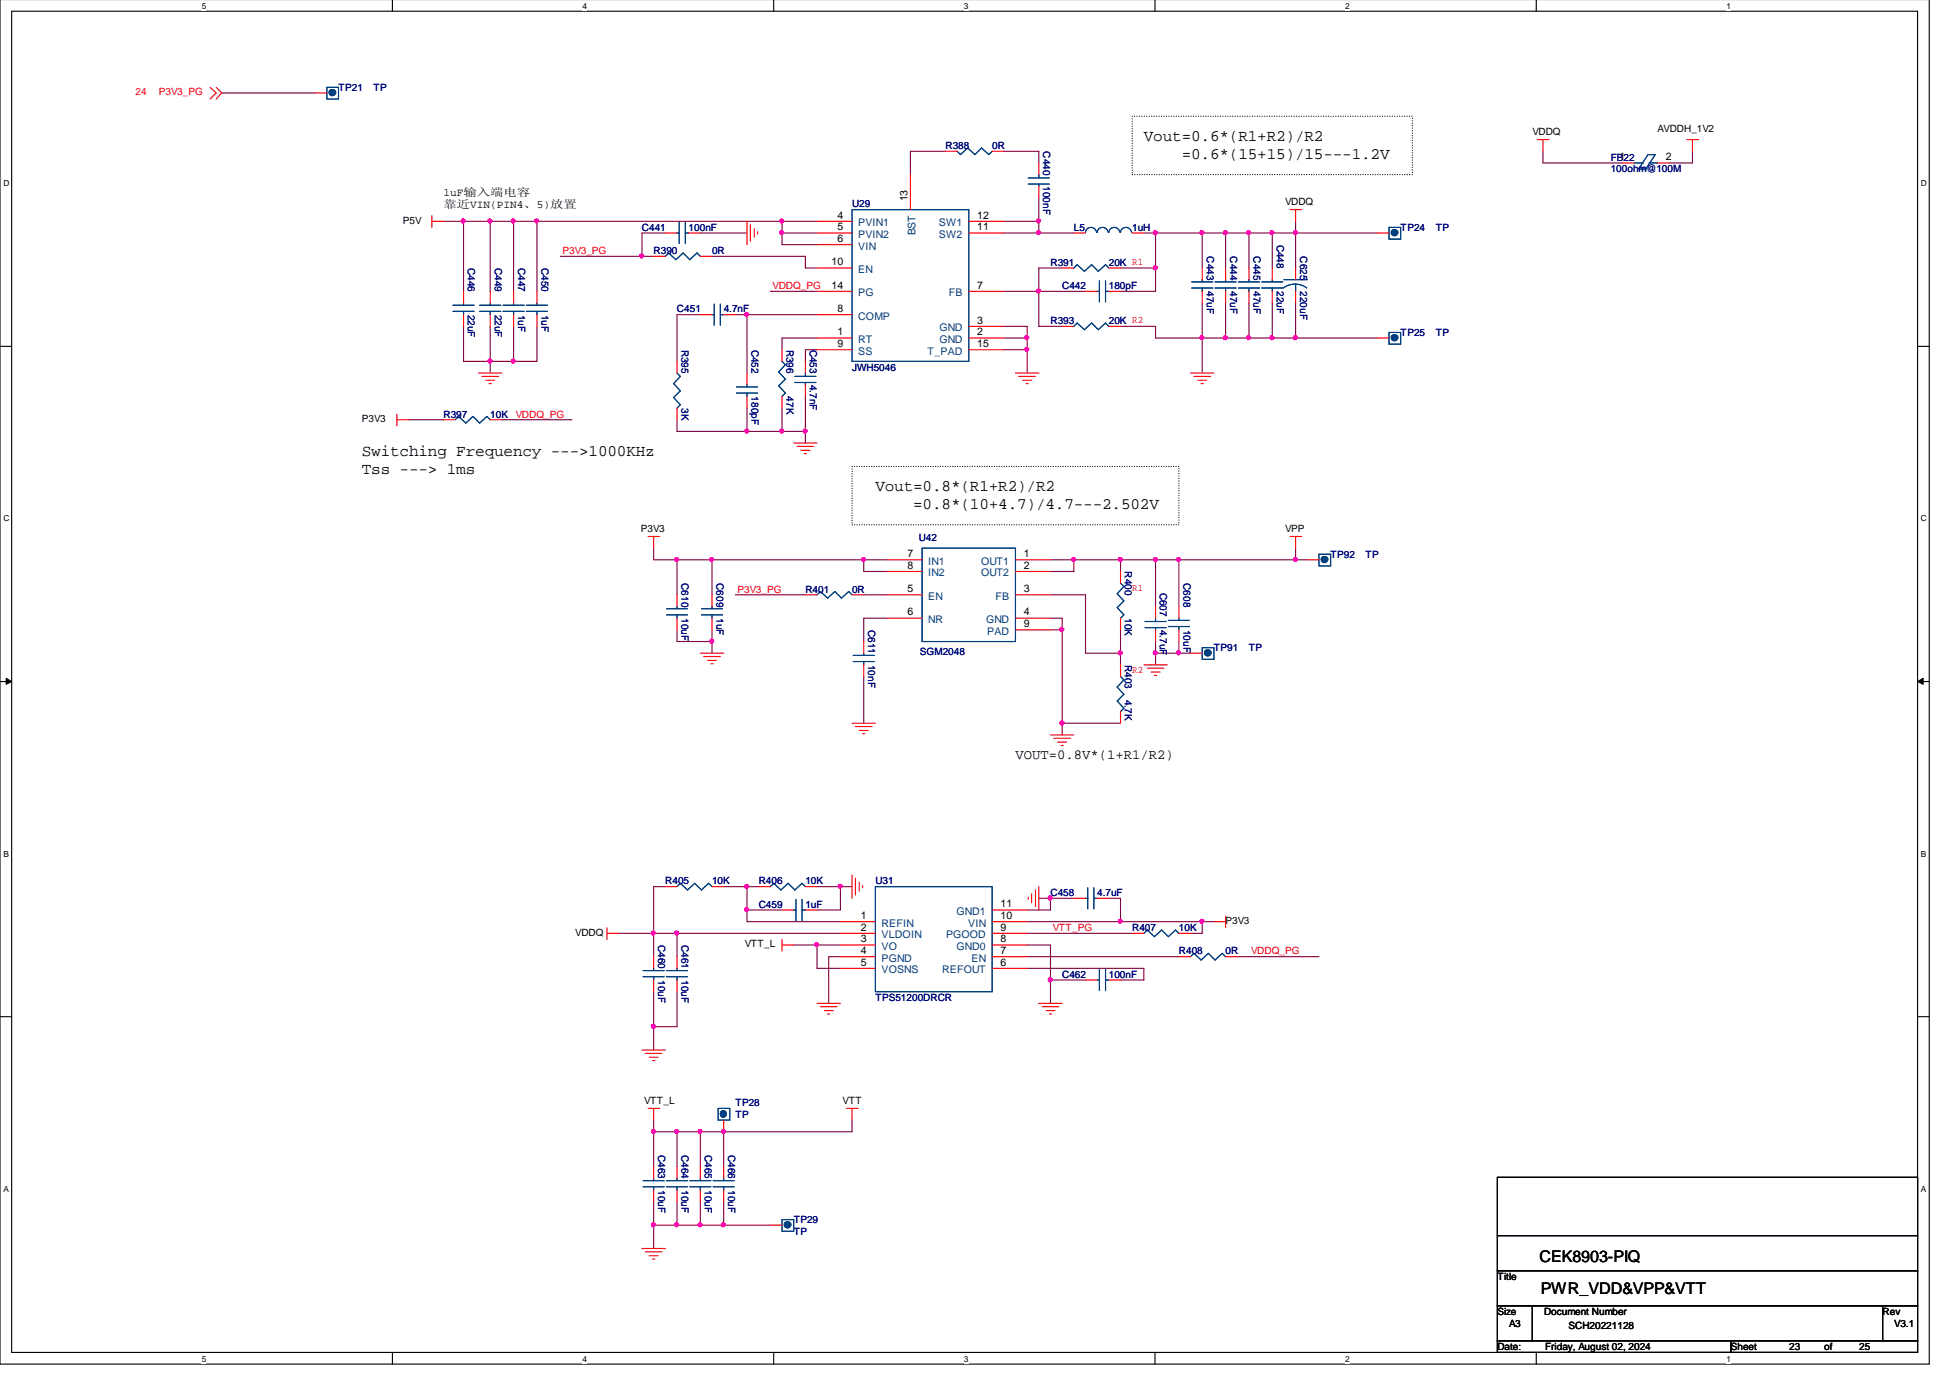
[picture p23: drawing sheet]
<svg xmlns="http://www.w3.org/2000/svg" width="297mm" height="210mm" viewBox="0 0 297 210" stroke-linecap="round" stroke-linejoin="round" font-family="sans-serif">
<defs><g id="words">
<g font-size="2.5">
<text x="174.2" y="21.5">Vout=0.6*(R1+R2)/R2</text>
<text x="180" y="24.2">=0.6*(15+15)/15---1.2V</text>
<text x="55.1" y="69.5">Switching Frequency ---&gt;1000KHz</text>
<text x="55.1" y="72.2">Tss ---&gt; 1ms</text>
<text x="133.3" y="74.9">Vout=0.8*(R1+R2)/R2</text>
<text x="139.1" y="77.6">=0.8*(10+4.7)/4.7---2.502V</text>
<text x="234.5" y="192.3">CEK8903-PIQ</text>
<text x="234.7" y="197.1">PWR_VDD&amp;VPP&amp;VTT</text>
</g>
<text font-size="2.1" x="154.7" y="115.6">VOUT=0.8V*(1+R1/R2)</text>
<g font-size="1.7">
<text x="67.6" y="29.8">1uF输入端电容</text>
<text x="67.6" y="31.7">靠近VIN(PIN4、5)放置</text>
</g>
<g font-size="1.6">
<text x="246.7" y="24.4">1</text>
<text x="253.7" y="24.4">2</text>
<text x="127.6" y="33.3">4</text>
<text x="127.6" y="35.1">5</text>
<text x="138.3" y="30.7" transform="rotate(-90 138.3 30.7)">13</text>
<text x="148.8" y="35.1">11</text>
<text x="148.8" y="33.3">12</text>
<text x="126.7" y="40.4">10</text>
<text x="127.6" y="36.8">6</text>
<text x="126.7" y="44">14</text>
<text x="127.6" y="47.5">8</text>
<text x="148.8" y="44">7</text>
<text x="127.6" y="51.1">1</text>
<text x="127.6" y="52.8">9</text>
<text x="148.8" y="52.8">15</text>
<text x="148.8" y="51.1">2</text>
<text x="148.8" y="49.3">3</text>
<text x="138.3" y="84.9">7</text>
<text x="138.3" y="86.6">8</text>
<text x="156" y="84.9">1</text>
<text x="156" y="86.6">2</text>
<text x="138.3" y="90.2">5</text>
<text x="138.3" y="93.7">6</text>
<text x="156" y="90.2">3</text>
<text x="156" y="95.5">9</text>
<text x="156" y="93.7">4</text>
<text x="131.1" y="140">1</text>
<text x="131.1" y="141.7">2</text>
<text x="131.1" y="143.5">3</text>
<text x="152.4" y="143.5">8</text>
<text x="152.4" y="141.7">9</text>
<text x="152.4" y="140">10</text>
<text x="152.4" y="138.2">11</text>
<text x="131.1" y="145.3">4</text>
<text x="131.1" y="147.1">5</text>
<text x="152.4" y="147.1">6</text>
<text x="152.4" y="145.3">7</text>
</g>
<g font-size="1.6" fill="#004080">
<text x="130.7" y="34.5">PVIN1</text>
<text x="139.4" y="35.8" transform="rotate(-90 139.4 35.8)">BST</text>
<text x="143" y="34.5">SW1</text>
<text x="130.7" y="36.3">PVIN2</text>
<text x="130.7" y="38">VIN</text>
<text x="130.7" y="41.6">EN</text>
<text x="143" y="36.3">SW2</text>
<text x="130.7" y="45.1">PG</text>
<text x="144.5" y="45.1">FB</text>
<text x="130.7" y="52.3">RT</text>
<text x="130.7" y="48.7">COMP</text>
<text x="143.1" y="52.3">GND</text>
<text x="143.1" y="50.5">GND</text>
<text x="130.7" y="54">SS</text>
<text x="141.3" y="54">T_PAD</text>
<text x="141.4" y="86">IN1</text>
<text x="141.4" y="87.8">IN2</text>
<text x="149.4" y="86">OUT1</text>
<text x="149.4" y="87.8">OUT2</text>
<text x="141.4" y="91.4">EN</text>
<text x="141.4" y="94.9">NR</text>
<text x="150.2" y="94.9">GND</text>
<text x="151.6" y="91.4">FB</text>
<text x="150.4" y="96.7">PAD</text>
<text x="134.3" y="141.2">REFIN</text>
<text x="134.3" y="142.9">VLDOIN</text>
<text x="144.1" y="142.9">PGOOD</text>
<text x="145.7" y="139.4">GND1</text>
<text x="147.5" y="141.2">VIN</text>
<text x="134.3" y="144.7">VO</text>
<text x="134.3" y="146.5">PGND</text>
<text x="134.3" y="148.3">VOSNS</text>
<text x="143.5" y="148.3">REFOUT</text>
<text x="145.7" y="144.7">GND0</text>
<text x="148" y="146.5">EN</text>
</g>
<g font-size="1.5" fill="#f00">
<text x="20.7" y="14.5">24</text>
<text x="24.2" y="14.5">P3V3_PG</text>
<text x="85.7" y="38.7">P3V3_PG</text>
<text x="117.7" y="44">VDDQ_PG</text>
<text x="78.6" y="63.6">VDDQ_PG</text>
<text x="112.4" y="90.3">P3V3_PG</text>
<text x="172.5" y="90.1">R1</text>
<text x="172.5" y="102.5">R2</text>
<text x="160.4" y="141.8">VTT_PG</text>
<text x="190.6" y="145.4">VDDQ_PG</text>
</g>
<g font-size="1.5" fill="#000080">
<text x="51.6" y="13.8">TP21</text>
<text x="56.9" y="13.8">TP</text>
<text x="144" y="22.7">R388</text>
<text x="151.1" y="22.7">0R</text>
<text x="158.9" y="23" transform="rotate(90 158.9 23)">C440</text>
<text x="158.9" y="28.4" transform="rotate(90 158.9 28.4)">100nF</text>
<text x="245.4" y="24.5">FB22</text>
<text x="245.4" y="26.3">100ohm@100M</text>
<text x="97.8" y="35.2">C441</text>
<text x="104.9" y="35.2">100nF</text>
<text x="129.8" y="31.6">U29</text>
<text x="163.6" y="35.2">L5</text>
<text x="172.5" y="35.2">1uH</text>
<text x="213.4" y="35.2">TP24</text>
<text x="218.7" y="35.2">TP</text>
<text x="71.3" y="40.8" transform="rotate(90 71.3 40.8)">C446</text>
<text x="75.4" y="40.8" transform="rotate(90 75.4 40.8)">C449</text>
<text x="78.9" y="40.8" transform="rotate(90 78.9 40.8)">C447</text>
<text x="82.5" y="40.8" transform="rotate(90 82.5 40.8)">C450</text>
<text x="99.6" y="38.7">R390</text>
<text x="108.5" y="38.7">0R</text>
<text x="160" y="40.5">R391</text>
<text x="168.9" y="40.5">20K R1</text>
<text x="183.8" y="39" transform="rotate(90 183.8 39)">C443</text>
<text x="187.4" y="39" transform="rotate(90 187.4 39)">C444</text>
<text x="190.9" y="39" transform="rotate(90 190.9 39)">C445</text>
<text x="194.5" y="37.3" transform="rotate(90 194.5 37.3)">C448</text>
<text x="198" y="39" transform="rotate(90 198 39)">C625</text>
<text x="71.3" y="47.9" transform="rotate(90 71.3 47.9)">22uF</text>
<text x="75.4" y="47.9" transform="rotate(90 75.4 47.9)">22uF</text>
<text x="78.9" y="47.9" transform="rotate(90 78.9 47.9)">1uF</text>
<text x="82.5" y="47.9" transform="rotate(90 82.5 47.9)">1uF</text>
<text x="103.1" y="47.6">C451</text>
<text x="110.2" y="47.6">4.7nF</text>
<text x="161.8" y="44">C442</text>
<text x="168.9" y="44">180pF</text>
<text x="183.8" y="44.4" transform="rotate(90 183.8 44.4)">47uF</text>
<text x="187.4" y="44.4" transform="rotate(90 187.4 44.4)">47uF</text>
<text x="190.9" y="44.4" transform="rotate(90 190.9 44.4)">47uF</text>
<text x="194.5" y="44.4" transform="rotate(90 194.5 44.4)">22uF</text>
<text x="198" y="44.4" transform="rotate(90 198 44.4)">220uF</text>
<text x="103.8" y="53.3" transform="rotate(90 103.8 53.3)">R395</text>
<text x="114.5" y="53.3" transform="rotate(90 114.5 53.3)">C452</text>
<text x="119.8" y="53.3" transform="rotate(90 119.8 53.3)">R396</text>
<text x="123.4" y="53.3" transform="rotate(90 123.4 53.3)">C453</text>
<text x="160" y="49.4">R393</text>
<text x="168.9" y="49.4">20K R2</text>
<text x="213.4" y="51.2">TP25</text>
<text x="218.7" y="51.2">TP</text>
<text x="123.4" y="58.6" transform="rotate(90 123.4 58.6)">4.7nF</text>
<text x="129.8" y="56.5">JWH5046</text>
<text x="67.6" y="63.6">R397</text>
<text x="74.7" y="63.6">10K</text>
<text x="103.8" y="62.2" transform="rotate(90 103.8 62.2)">3K</text>
<text x="114.5" y="60.4" transform="rotate(90 114.5 60.4)">180pF</text>
<text x="119.8" y="60.4" transform="rotate(90 119.8 60.4)">47K</text>
<text x="140" y="82.5">U42</text>
<text x="103.8" y="88.8" transform="rotate(90 103.8 88.8)">C610</text>
<text x="109.1" y="88.8" transform="rotate(90 109.1 88.8)">C609</text>
<text x="171.4" y="87.1" transform="rotate(90 171.4 87.1)">R400</text>
<text x="180.3" y="88.8" transform="rotate(90 180.3 88.8)">C608</text>
<text x="202.7" y="84.9">TP92</text>
<text x="208" y="84.9">TP</text>
<text x="103.8" y="94.2" transform="rotate(90 103.8 94.2)">10uF</text>
<text x="109.1" y="94.2" transform="rotate(90 109.1 94.2)">1uF</text>
<text x="122.7" y="90.3">R401</text>
<text x="129.8" y="90.3">0R</text>
<text x="132.2" y="95.9" transform="rotate(90 132.2 95.9)">C611</text>
<text x="171.4" y="94.2" transform="rotate(90 171.4 94.2)">10K</text>
<text x="176.7" y="90.3" transform="rotate(90 176.7 90.3)">C607</text>
<text x="176.7" y="95.9" transform="rotate(90 176.7 95.9)">4.7uF</text>
<text x="180.3" y="95.9" transform="rotate(90 180.3 95.9)">10uF</text>
<text x="132.2" y="101.3" transform="rotate(90 132.2 101.3)">10nF</text>
<text x="140.1" y="99.8">SGM2048</text>
<text x="171.4" y="101.3" transform="rotate(90 171.4 101.3)">R403</text>
<text x="184.9" y="99.2">TP91</text>
<text x="190.2" y="99.2">TP</text>
<text x="171.4" y="106.6" transform="rotate(90 171.4 106.6)">4.7K</text>
<text x="101.3" y="134.7">R405</text>
<text x="108.5" y="134.7">10K</text>
<text x="115.6" y="134.7">R406</text>
<text x="122.7" y="134.7">10K</text>
<text x="133.3" y="134.7">U31</text>
<text x="160" y="136.5">C458</text>
<text x="167.1" y="136.5">4.7uF</text>
<text x="100.2" y="143.9" transform="rotate(90 100.2 143.9)">C460</text>
<text x="103.8" y="143.9" transform="rotate(90 103.8 143.9)">C461</text>
<text x="115.6" y="138.3">C459</text>
<text x="122.7" y="138.3">1uF</text>
<text x="172.5" y="141.8">R407</text>
<text x="179.6" y="141.8">10K</text>
<text x="100.2" y="149.3" transform="rotate(90 100.2 149.3)">10uF</text>
<text x="103.8" y="149.3" transform="rotate(90 103.8 149.3)">10uF</text>
<text x="161.8" y="148.9">C462</text>
<text x="168.9" y="148.9">100nF</text>
<text x="179.6" y="145.4">R408</text>
<text x="186.7" y="145.4">0R</text>
<text x="133.3" y="152.5">TPS51200DRCR</text>
<text x="112" y="168.5">TP28</text>
<text x="112" y="170.3">TP</text>
<text x="100.2" y="176" transform="rotate(90 100.2 176)">C463</text>
<text x="103.8" y="176" transform="rotate(90 103.8 176)">C464</text>
<text x="107.4" y="176" transform="rotate(90 107.4 176)">C465</text>
<text x="110.9" y="176" transform="rotate(90 110.9 176)">C466</text>
<text x="100.2" y="181.3" transform="rotate(90 100.2 181.3)">10uF</text>
<text x="103.8" y="181.3" transform="rotate(90 103.8 181.3)">10uF</text>
<text x="107.4" y="181.3" transform="rotate(90 107.4 181.3)">10uF</text>
<text x="110.9" y="181.3" transform="rotate(90 110.9 181.3)">10uF</text>
<text x="120.9" y="186.3">TP29</text>
<text x="120.9" y="188.1">TP</text>
</g>
<g font-size="1.5">
<text x="233.4" y="20.6">VDDQ</text>
<text x="252.5" y="20.1">AVDDH_1V2</text>
<text x="61.4" y="34.1">P5V</text>
<text x="195.7" y="31.3">VDDQ</text>
<text x="55.1" y="64.3">P3V3</text>
<text x="97.6" y="81">P3V3</text>
<text x="195.7" y="81">VPP</text>
<text x="87.6" y="142.5">VDDQ</text>
<text x="186.7" y="140.7">P3V3</text>
<text x="113.5" y="144.3">VTT_L</text>
<text x="98.1" y="168.2">VTT_L</text>
<text x="128.4" y="168.2">VTT</text>
<text x="228.1" y="195">Title</text>
<text x="228.1" y="200.3">Size</text>
<text x="229.9" y="202.1">A3</text>
<text x="235.2" y="200.3">Document Number</text>
<text x="238.9" y="202.5">SCH20221128</text>
<text x="286.8" y="200.3">Rev</text>
<text x="288.5" y="202.1">V3.1</text>
<text x="228.1" y="205.7">Date:</text>
<text x="235.4" y="205.7">Friday, August 02, 2024</text>
<text x="263.7" y="205.7">Sheet</text>
<text x="272.5" y="205.7">23</text>
<text x="277.9" y="205.7">of</text>
<text x="283.2" y="205.7">25</text>
</g>
<g font-size="1.3">
<text x="30.7" y="1.4">5</text>
<text x="88.7" y="1.4">4</text>
<text x="146.8" y="1.4">3</text>
<text x="204.9" y="1.4">2</text>
<text x="263" y="1.4">1</text>
<text x=".5" y="28.4">D</text>
<text x="292.6" y="28.4">D</text>
<text x=".5" y="79.4">C</text>
<text x="292.6" y="79.4">C</text>
<text x=".5" y="130.5">B</text>
<text x="292.6" y="130.5">B</text>
<text x=".5" y="181.5">A</text>
<text x="292.6" y="181.5">A</text>
<text x="30.7" y="207.4">5</text>
<text x="88.7" y="207.4">4</text>
<text x="146.8" y="207.4">3</text>
<text x="204.9" y="207.4">2</text>
<text x="263" y="207.4">1</text>
</g>
</g></defs>
<path d="M0 -.1v207.9h293.9v-207.9M1.8 1.7h290.3v204.3h-290.3z" fill="none" stroke="#000" stroke-width=".17"/>
<g fill="#fff">
<path d="M30.7 .2h.7v1.4h-.7z"/>
<path d="M30.7 206.3h.7v1.4h-.7z"/>
</g>
<path d="M59.8 -.1v1.8M59.8 206v1.8" fill="none" stroke="#000" stroke-width=".17"/>
<g fill="#fff">
<path d="M88.7 .2h.7v1.4h-.7z"/>
<path d="M88.7 206.3h.7v1.4h-.7z"/>
</g>
<path d="M117.9 -.1v1.8M117.9 206v1.8" fill="none" stroke="#000" stroke-width=".17"/>
<g fill="#fff">
<path d="M146.8 .2h.7v1.4h-.7z"/>
<path d="M146.8 206.3h.7v1.4h-.7z"/>
</g>
<path d="M175.9 -.1v1.8M175.9 206v1.8" fill="none" stroke="#000" stroke-width=".17"/>
<g fill="#fff">
<path d="M204.9 .2h.7v1.4h-.7z"/>
<path d="M204.9 206.3h.7v1.4h-.7z"/>
</g>
<path d="M234 -.1v1.8M234 206v1.8" fill="none" stroke="#000" stroke-width=".17"/>
<g fill="#fff">
<path d="M263 .2h.7v1.4h-.7z"/>
<path d="M263 206.3h.7v1.4h-.7z"/>
<path d="M.5 27.2h.9v1.4h-.9z"/>
<path d="M292.6 27.2h.9v1.4h-.9z"/>
<path d="M.5 78.2h.9v1.5h-.9z"/>
<path d="M292.6 78.2h.9v1.5h-.9z"/>
</g>
<path d="M0 52.8h1.8M292.1 52.8h1.8" fill="none" stroke="#000" stroke-width=".17"/>
<g fill="#fff">
<path d="M.5 129.3h.9v1.4h-.9z"/>
<path d="M292.6 129.3h.9v1.4h-.9z"/>
</g>
<path d="M0 103.8h1.8M292.1 103.8h1.8" fill="none" stroke="#000" stroke-width=".17"/>
<g fill="#000" stroke="#000" stroke-width=".15">
<path d="M.9 103.3l.9 .5-.9 .4z" fill-rule="evenodd"/>
<path d="M292.1 103.8l.8-.5v.9z" fill-rule="evenodd"/>
</g>
<g fill="#fff">
<path d="M.5 180.4h.8v1.4h-.8z"/>
<path d="M292.6 180.4h.8v1.4h-.8z"/>
</g>
<path d="M0 154.9h1.8M292.1 154.9h1.8M228.1 188.2h64v5.4h-64zM228.1 193.6h64v5.3h-64zM228.1 198.9h5.3v5.3h-5.3zM228.1 188.2v-8.9h64v8.9M233.4 198.9h53.4v5.3h-53.4zM286.8 198.9h5.3v5.3h-5.3zM228.1 204.2h35.6v1.8h-35.6zM263.7 204.2h28.4v1.8h-28.4z" fill="none" stroke="#000" stroke-width=".17"/>
<path d="M172.5 17.7h42.6v8.9h-42.6zM129.8 71h49.8v8.9h-49.8z" fill="none" stroke="#000" stroke-width=".17" stroke-dasharray="0 .3"/>
<g fill="none" stroke="#800040" stroke-width=".17">
<path d="M33.8 14.2h14.2M67.6 33.7h56.9M70.6 33.7v10.7M74.7 33.7v10.7M78.2 33.7v10.7M81.8 33.7v10.7M85.3 39h14.3M101.3 35.5h-3.5v3.5M106.7 35.5h7.1M108.5 39h14.2v1.8h1.8M119.1 35.5h5.4M119.1 33.7v3.6h5.4"/>
<path d="M144 23h-5.3v3.6M152.9 23h5.3v1.8M152.9 33.7h5.3M152.9 35.5h10.7M158.2 30.2v5.3M174.2 35.5h35.6M176 35.5v8.9h-5.3M183.1 35.5v5.3M186.7 35.5v5.3M190.2 35.5v5.3M193.8 35.5v5.3M197.4 33.7v7.1"/>
<path d="M235 23v1.8h12.1M257.8 23v1.8h-3.5M70.6 49.7v5.3h11.2v-5.3M74.7 49.7v7.1M78.2 49.7v5.3M106.7 47.9h-3.6v7.1M112 47.9h12.5M113.8 47.9v8.9M117.3 44.4h7.2M124.5 51.5h-5.4v1.8M124.5 53.3h-1.8v1.7M152.9 51.5h3.6"/>
<path d="M152.9 49.7h3.6v7.1M152.9 44.4h12.5M152.9 53.3h3.6M161.8 40.8h-3.6v8.9h3.6M170.7 49.7h5.3v1.8h33.8M170.7 40.8h5.3M183.1 46.2v10.6M186.7 46.2v5.3M190.2 46.2v5.3M193.8 46.2v5.3M197.4 46.2v5.3M62.2 63.9h5.4"/>
<path d="M76.5 63.9h10.6M103.1 63.9v1.8h19.6M113.8 62.2v3.5M119.1 62.2v3.5M122.7 60.4v7.1M99.6 83.5v1.8h35.5M103.1 85.3v5.3M103.1 95.9v1.8h5.4M108.5 85.3v5.3M108.5 95.9v3.6M112 90.6h10.7M131.6 85.3v1.8h3.5"/>
<path d="M131.6 90.6h3.5M135.1 94.2h-3.5v3.5M160 85.3h39.1M160 90.6h5.4v8.9h5.3M160 94.2h1.8v17.7M160 95.9h1.8M163.6 85.3v1.8h-3.6M170.7 85.3v1.8M170.7 95.9v5.4M176 85.3v7.1M176 97.7v3.6M176 99.5h5.4"/>
<path d="M179.6 85.3v7.1M179.6 97.7v1.8M197.4 83.5v1.8M131.6 103.1v7.1M161.8 110.2h8.9M101.3 135.1h-1.7v10.6M110.2 135.1h5.4M113.8 135.1v5.3h14.2M113.8 138.6h5.3M124.5 135.1h5.3M128 135.1v3.5h-3.5M158.2 136.8h5.4"/>
<path d="M160 136.8v1.8h-3.5M168.9 136.8h1.8v3.6M94.2 142.2h33.8M99.6 151.1v8.8M103.1 151.1v5.3h-3.5M103.1 142.2v3.5M120.9 143.9h7.1M124.5 143.9v3.6h3.5M128 145.7h-1.8v7.1M156.5 142.2h16M156.5 140.4h28.4M156.5 143.9h3.5v8.9"/>
<path d="M156.5 147.5h17.7v1.8h-3.5M156.5 145.7h23.1M160 149.3h5.4M183.1 140.4v1.8h-1.7M188.5 145.7h12.4M99.6 170.6v7.1M103.1 172.4v5.3M106.7 172.4v5.3M110.2 172.4v5.3M129.8 170.6v1.8h-30.2M99.6 183.1v7.1M99.6 186.6h17.7"/>
<path d="M103.1 183.1v3.5M106.7 183.1v3.5M110.2 183.1v3.5"/>
</g>
<g fill="#f0f" stroke="#f0f" stroke-width=".17">
<circle cx="99.5" cy="156.3" r=".31"/>
<circle cx="113.7" cy="135" r=".31"/>
<circle cx="128" cy="135" r=".31"/>
<circle cx="113.7" cy="138.6" r=".31"/>
<circle cx="124.4" cy="143.9" r=".31"/>
<circle cx="99.5" cy="142.1" r=".31"/>
<circle cx="103.1" cy="142.1" r=".31"/>
<circle cx="170.6" cy="140.3" r=".31"/>
<circle cx="160" cy="149.2" r=".31"/>
<circle cx="99.5" cy="186.6" r=".31"/>
<circle cx="103.1" cy="172.3" r=".31"/>
<circle cx="110.2" cy="186.6" r=".31"/>
<circle cx="103.1" cy="186.6" r=".31"/>
<circle cx="106.6" cy="186.6" r=".31"/>
<circle cx="106.6" cy="172.3" r=".31"/>
<circle cx="160" cy="136.8" r=".31"/>
<circle cx="183.1" cy="140.3" r=".31"/>
<circle cx="99.5" cy="172.3" r=".31"/>
<circle cx="110.2" cy="172.3" r=".31"/>
<circle cx="158.2" cy="33.7" r=".31"/>
<circle cx="158.2" cy="35.4" r=".31"/>
<circle cx="193.7" cy="35.4" r=".31"/>
<circle cx="193.7" cy="51.4" r=".31"/>
<circle cx="190.2" cy="51.4" r=".31"/>
<circle cx="190.2" cy="35.4" r=".31"/>
<circle cx="176" cy="40.8" r=".31"/>
<circle cx="176" cy="35.4" r=".31"/>
<circle cx="183.1" cy="51.4" r=".31"/>
<circle cx="156.4" cy="51.4" r=".31"/>
<circle cx="156.4" cy="53.2" r=".31"/>
<circle cx="158.2" cy="44.3" r=".31"/>
<circle cx="78.2" cy="55" r=".31"/>
<circle cx="78.2" cy="33.7" r=".31"/>
<circle cx="74.6" cy="33.7" r=".31"/>
<circle cx="70.6" cy="33.7" r=".31"/>
<circle cx="74.6" cy="55" r=".31"/>
<circle cx="119.1" cy="35.4" r=".31"/>
<circle cx="97.7" cy="39" r=".31"/>
<circle cx="122.6" cy="65.7" r=".31"/>
<circle cx="113.7" cy="47.9" r=".31"/>
<circle cx="113.7" cy="65.7" r=".31"/>
<circle cx="119.1" cy="65.7" r=".31"/>
<circle cx="186.6" cy="51.4" r=".31"/>
<circle cx="186.6" cy="35.4" r=".31"/>
<circle cx="183.1" cy="35.4" r=".31"/>
<circle cx="81.7" cy="33.7" r=".31"/>
<circle cx="119.1" cy="33.7" r=".31"/>
<circle cx="176" cy="85.2" r=".31"/>
<circle cx="179.5" cy="85.2" r=".31"/>
<circle cx="179.5" cy="99.4" r=".31"/>
<circle cx="176" cy="99.4" r=".31"/>
<circle cx="170.6" cy="85.2" r=".31"/>
<circle cx="163.5" cy="85.2" r=".31"/>
<circle cx="170.6" cy="99.4" r=".31"/>
<circle cx="131.5" cy="85.2" r=".31"/>
<circle cx="108.4" cy="85.2" r=".31"/>
<circle cx="103.1" cy="85.2" r=".31"/>
<circle cx="108.4" cy="97.7" r=".31"/>
<circle cx="197.3" cy="85.2" r=".31"/>
<circle cx="161.7" cy="110.1" r=".31"/>
<circle cx="161.7" cy="95.9" r=".31"/>
<circle cx="197.3" cy="35.4" r=".31"/>
<circle cx="197.3" cy="51.4" r=".31"/>
</g>
<g fill="none" stroke="#f00" stroke-width=".17">
<path d="M32 13.3l.9 .9-.9 .9M32.9 13.3l.9 .9-.9 .9M48 14.2h1.8M65.8 33.7h1.8M65.8 32.9v1.7M99.6 39h1.7M101.3 35.5h1.8M104.9 35.5h1.8M106.7 39h1.8M113.8 33.7v3.6M114.3 34.2v2.6M114.9 34.8v1.4"/>
<path d="M115.4 35.3v.4M124.5 33.7h5.3M124.5 35.5h5.3M124.5 37.3h5.3M138.7 26.6v5.3M144 23h1.8M147.6 33.7h5.3M147.6 35.5h5.3M151.1 23h1.8M158.2 24.8v1.8M158.2 28.4v1.8M163.6 35.5h1.8"/>
<path d="M172.5 35.5h1.7M196.5 31.9h1.8M197.4 31.9v1.8M209.8 35.5h1.8M234.2 21.3h1.8M235 21.3v1.7M247.1 24.8h1.8M252.5 24.8h1.8M257 21.3h1.7M257.8 21.3v1.7M70.6 44.4v1.8M70.6 47.9v1.8"/>
<path d="M72.9 56.8h3.6M73.4 57.3h2.5M74 57.9h1.4M74.5 58.4h.3M74.7 44.4v1.8M74.7 47.9v1.8M78.2 44.4v1.8M78.2 47.9v1.8M81.8 44.4v1.8M81.8 47.9v1.8M103.1 55v1.8M106.7 47.9h1.8"/>
<path d="M110.2 47.9h1.8M113.8 56.8v1.8M119.1 53.3v1.7M122.7 55v1.8M122.7 58.6v1.8M124.5 47.9h5.3M124.5 44.4h5.3M124.5 51.5h5.3M124.5 53.3h5.3M124.5 40.8h5.3M147.6 49.7h5.3M147.6 44.4h5.3"/>
<path d="M147.6 51.5h5.3M147.6 53.3h5.3M154.7 56.8h3.5M155.2 57.3h2.5M155.8 57.9h1.3M156.3 58.4h.3M161.8 49.7h1.8M161.8 40.8h1.8M165.4 44.4h1.7M168.9 49.7h1.8M168.9 44.4h1.8M168.9 40.8h1.8"/>
<path d="M181.4 56.8h3.5M181.9 57.3h2.5M182.5 57.9h1.3M183 58.4h.3M183.1 40.8v1.8M183.1 44.4v1.8M186.7 40.8v1.8M186.7 44.4v1.8M190.2 40.8v1.8M190.2 44.4v1.8M193.8 40.8v1.8M193.8 44.4v1.8"/>
<path d="M197.4 40.8v1.8M197.4 44.4v1.8M209.8 51.5h1.8M60.5 63.9h1.7M60.5 63.1v1.8M67.6 63.9h1.7M74.7 63.9h1.8M103.1 62.2v1.7M113.8 60.4v1.8M119.1 60.4v1.8M120.9 67.5h3.6M121.4 68h2.6"/>
<path d="M122 68.6h1.4M122.5 69.1h.4M98.7 81.7h1.8M99.6 81.7v1.8M103.1 90.6v1.8M103.1 94.2v1.7M106.7 99.5h3.5M108.5 90.6v1.8M108.5 94.2v1.7M122.7 90.6h1.8M129.8 90.6h1.8M131.6 97.7v1.8"/>
<path d="M135.1 90.6h5.4M135.1 85.3h5.4M135.1 87.1h5.4M135.1 94.2h5.4M154.7 90.6h5.3M154.7 85.3h5.3M154.7 87.1h5.3M154.7 94.2h5.3M154.7 95.9h5.3M170.7 87.1v1.7M170.7 94.2v1.7M176 92.4v1.8"/>
<path d="M176 95.9v1.8M179.6 92.4v1.8M179.6 95.9v1.8M181.4 99.5h1.7M196.5 81.7h1.8M197.4 81.7v1.8M199.1 85.3h1.8M107.2 100h2.5M107.8 100.6h1.3M108.3 101.1h.3M129.8 110.2h3.5M130.3 110.7h2.5"/>
<path d="M130.9 111.3h1.3M131.4 111.8h.3M131.6 101.3v1.8M160 111.9h3.6M160.5 112.5h2.6M161.1 113h1.4M161.6 113.6h.4M170.7 101.3v1.8M170.7 108.4v1.8M174.2 101.3h3.6M174.8 101.8h2.5M175.3 102.4h1.4"/>
<path d="M175.9 102.9h.3M101.3 135.1h1.8M108.5 135.1h1.7M115.6 135.1h1.7M119.1 138.6h1.8M122.7 135.1h1.8M122.7 138.6h1.8M129.8 133.3v3.5M130.3 133.8v2.5M130.9 134.4v1.3M131.4 134.9v.3M151.1 138.6h5.4"/>
<path d="M156.6 136.7v.3M157.1 136.2v1.3M157.7 135.6v2.5M158.2 135.1v3.5M163.6 136.8h1.8M167.1 136.8h1.8M186.7 139.5v1.8M92.5 142.2h1.7M92.5 141.3v1.8M97.8 159.9h3.5M99.6 145.7v1.8M99.6 149.3v1.8"/>
<path d="M103.1 145.7v1.8M103.1 149.3v1.8M119.1 143.9h1.8M119.1 143.1v1.8M124.5 152.8h3.5M125 153.3h2.5M125.6 153.9h1.3M126.1 154.4h.3M128 140.4h5.3M128 143.9h5.3M128 142.2h5.3M128 145.7h5.3"/>
<path d="M128 147.5h5.3M151.1 140.4h5.4M151.1 143.9h5.4M151.1 142.2h5.4M151.1 145.7h5.4M151.1 147.5h5.4M158.2 152.8h3.6M158.7 153.3h2.6M159.3 153.9h1.4M159.9 154.4h.3M165.4 149.3h1.7M168.9 149.3h1.8"/>
<path d="M172.5 142.2h1.7M179.6 142.2h1.8M179.6 145.7h1.8M184.9 140.4h1.8M186.7 145.7h1.8M98.3 160.5h2.5M98.7 168.8h1.8M98.9 161.1h1.3M99.4 161.6h.3M99.6 168.8v1.8M99.6 177.7v1.8M103.1 177.7v1.8"/>
<path d="M106.7 177.7v1.8M110.2 170.6v1.8M110.2 177.7v1.8M128.9 168.8h1.8M129.8 168.8v1.8M97.8 190.2h3.5M98.3 190.7h2.5M98.9 191.3h1.3M99.4 191.8h.3M99.6 181.3v1.8M103.1 181.3v1.8M106.7 181.3v1.8"/>
<path d="M110.2 181.3v1.8M117.3 186.6h1.8"/>
</g>
<g fill="none" stroke="#004080" stroke-width=".17">
<path d="M49.8 13.3h1.8v1.8h-1.8zM101.3 39l.6-.5 1.1 1.1 1.1-1.1 1 1.1 1.1-1.1 .5 .5M103.1 35.5h.4M103.5 33.9v3.2M104.4 35.5h.5M104.4 33.9v3.2M129.8 31.9h17.8v23.1h-17.8zM145.8 23l.5 .6 1.1-1.1 1.1 1.1 1-1.1 1.1 1.1 .5-.6M156.6 27.1h3.3M156.6 28h3.3M158.2 26.6v.5M158.2 28v.4"/>
<path d="M165.4 35.4a.85 .85 0 0 1 .8-.8 .85 .85 0 0 1 .8 .8M167.1 35.4a.85 .85 0 0 1 .9-.8 .85 .85 0 0 1 .8 .8M168.9 35.4a.85 .85 0 0 1 .9-.8 .85 .85 0 0 1 .8 .8M170.7 35.4a.85 .85 0 0 1 .8-.8 .85 .85 0 0 1 .9 .8M211.6 34.6h1.8v1.8h-1.8zM248.9 24.8h1.5M251 23.6h1.1l-1.4 2.2h-1.1zM251.2 24.8h1.3M69 47.4h3.2M69 46.5h3.2M70.6 46.2v.3M70.6 47.4v.5"/>
<path d="M73.1 47.4h3.2M73.1 46.5h3.2M74.7 46.2v.3M74.7 47.4v.5M76.6 47.4h3.2M76.6 46.5h3.2M78.2 46.2v.3M78.2 47.4v.5M80.2 47.4h3.2M80.2 46.5h3.2M81.8 46.2v.3M81.8 47.4v.5"/>
<path d="M103.1 56.8l.5 .5-1 1.1 1 1.1-1 1.1 1 1.1-.5 .5M108.5 47.9h.3M108.8 46.3v3.2M109.7 47.9h.5M109.7 46.3v3.2M112.2 59.9h3.2M112.2 58.9h3.2M113.8 58.6v.3M113.8 59.9v.5M119.1 55l.5 .6-1 1.1 1 1.1-1 1 1 1.1-.5 .5M121.1 57.3h3.2M121.1 58.3h3.2"/>
<path d="M122.7 56.8v.5M122.7 58.3v.3M163.6 49.7l.5-.5 1.1 1 1.1-1 1 1 1.1-1 .5 .5M163.6 40.8l.5-.5 1.1 1 1.1-1 1 1 1.1-1 .5 .5M167.1 44.4h.4M167.5 42.8v3.2M168.4 42.8v3.2M168.4 44.4h.5M181.5 43.9h3.2M181.5 42.9h3.2M183.1 42.6v.3M183.1 43.9v.5"/>
<path d="M185.1 43.9h3.2M185.1 42.9h3.2M186.7 42.6v.3M186.7 43.9v.5M188.6 43.9h3.3M188.6 42.9h3.3M190.2 42.6v.3M190.2 43.9v.5M192.2 43.9h3.2M192.2 42.9h3.2M193.8 42.6v.3M193.8 43.9v.5"/>
<path d="M195.5 43.9a2.96 2.96 0 0 1 3.6 0M195.6 42.6h3.5M197.4 43.3v1.1M211.6 50.6h1.8v1.8h-1.8zM69.3 63.9l.5-.5 1.2 1 1.1-1 1 1 1.1-1 .5 .5M101.5 93.7h3.2M101.5 92.7h3.2M103.1 92.4v.3M103.1 93.7v.5M106.8 93.7h3.3M106.8 92.7h3.3M108.5 92.4v.3"/>
<path d="M108.5 93.7v.5M124.5 90.6l.5-.5 1.1 1 1.1-1 1 1 1.1-1 .5 .5M130 99.8h3.2M131.6 99.5v.3M140.5 83.5h14.2v14.2h-14.2zM170.7 88.8l.5 .5-1 1.1 1 1.1-1 1.1 1 1.1-.5 .5M174.4 94.7h3.2M174.4 95.6h3.2M176 94.2v.5M176 95.6v.3M178 95.4h3.2M178 94.5h3.2"/>
<path d="M179.6 94.2v.3M179.6 95.4v.5M183.1 98.7h1.8v1.7h-1.8zM200.9 84.4h1.8v1.8h-1.8zM130 100.8h3.2M131.6 100.8v.5M170.7 103.1l.5 .5-1 1.1 1 1.1-1 1 1 1.1-.5 .5M103.1 135.1l.5-.6 1.1 1.1 1.1-1.1 1 1.1 1.1-1.1 .6 .6M117.3 135.1l.6-.6 1.1 1.1 1.1-1.1 1 1.1 1.1-1.1 .5 .6M120.9 138.6h.3M121.2 137v3.2M122.2 138.6h.5"/>
<path d="M122.2 137v3.2M133.3 135.1h17.8v16h-17.8zM165.4 136.8h.3M165.7 135.2v3.2M166.6 136.8h.5M166.6 135.2v3.2M98 148.8h3.2M98 147.8h3.2M99.6 147.5v.3M99.6 148.8v.5M101.5 148.8h3.2M101.5 147.8h3.2"/>
<path d="M103.1 147.5v.3M103.1 148.8v.5M167.1 149.3h.4M167.5 147.7v3.2M168.4 149.3h.5M168.4 147.7v3.2M174.2 142.2l.6-.5 1.1 1 1.1-1 1 1 1.1-1 .5 .5M181.4 145.7l.5-.5 1.1 1 1.1-1 1 1 1.1-1 .5 .5M98 179.8h3.2M99.6 179.5v.3M101.5 179.8h3.2M103.1 179.5v.3"/>
<path d="M105.1 179.8h3.2M106.7 179.5v.3M108.6 179.8h3.2M109.4 168.8h1.8v1.8h-1.8zM110.2 179.5v.3M98 180.8h3.2M99.6 180.8v.5M101.5 180.8h3.2M103.1 180.8v.5M105.1 180.8h3.2M106.7 180.8v.5M108.6 180.8h3.2"/>
<path d="M110.2 180.8v.5M119.1 185.8h1.8v1.8h-1.8z"/>
</g>
<g fill="#004080" stroke="#004080" stroke-width=".17">
<circle cx="50.6" cy="14.1" r=".5"/>
<circle cx="212.4" cy="35.4" r=".5"/>
<circle cx="120" cy="186.6" r=".5"/>
<circle cx="212.4" cy="51.4" r=".5"/>
<circle cx="201.8" cy="85.2" r=".5"/>
<circle cx="184" cy="99.4" r=".5"/>
<circle cx="110.2" cy="169.7" r=".5"/>
</g>
<use href="#words"/>
</svg>
